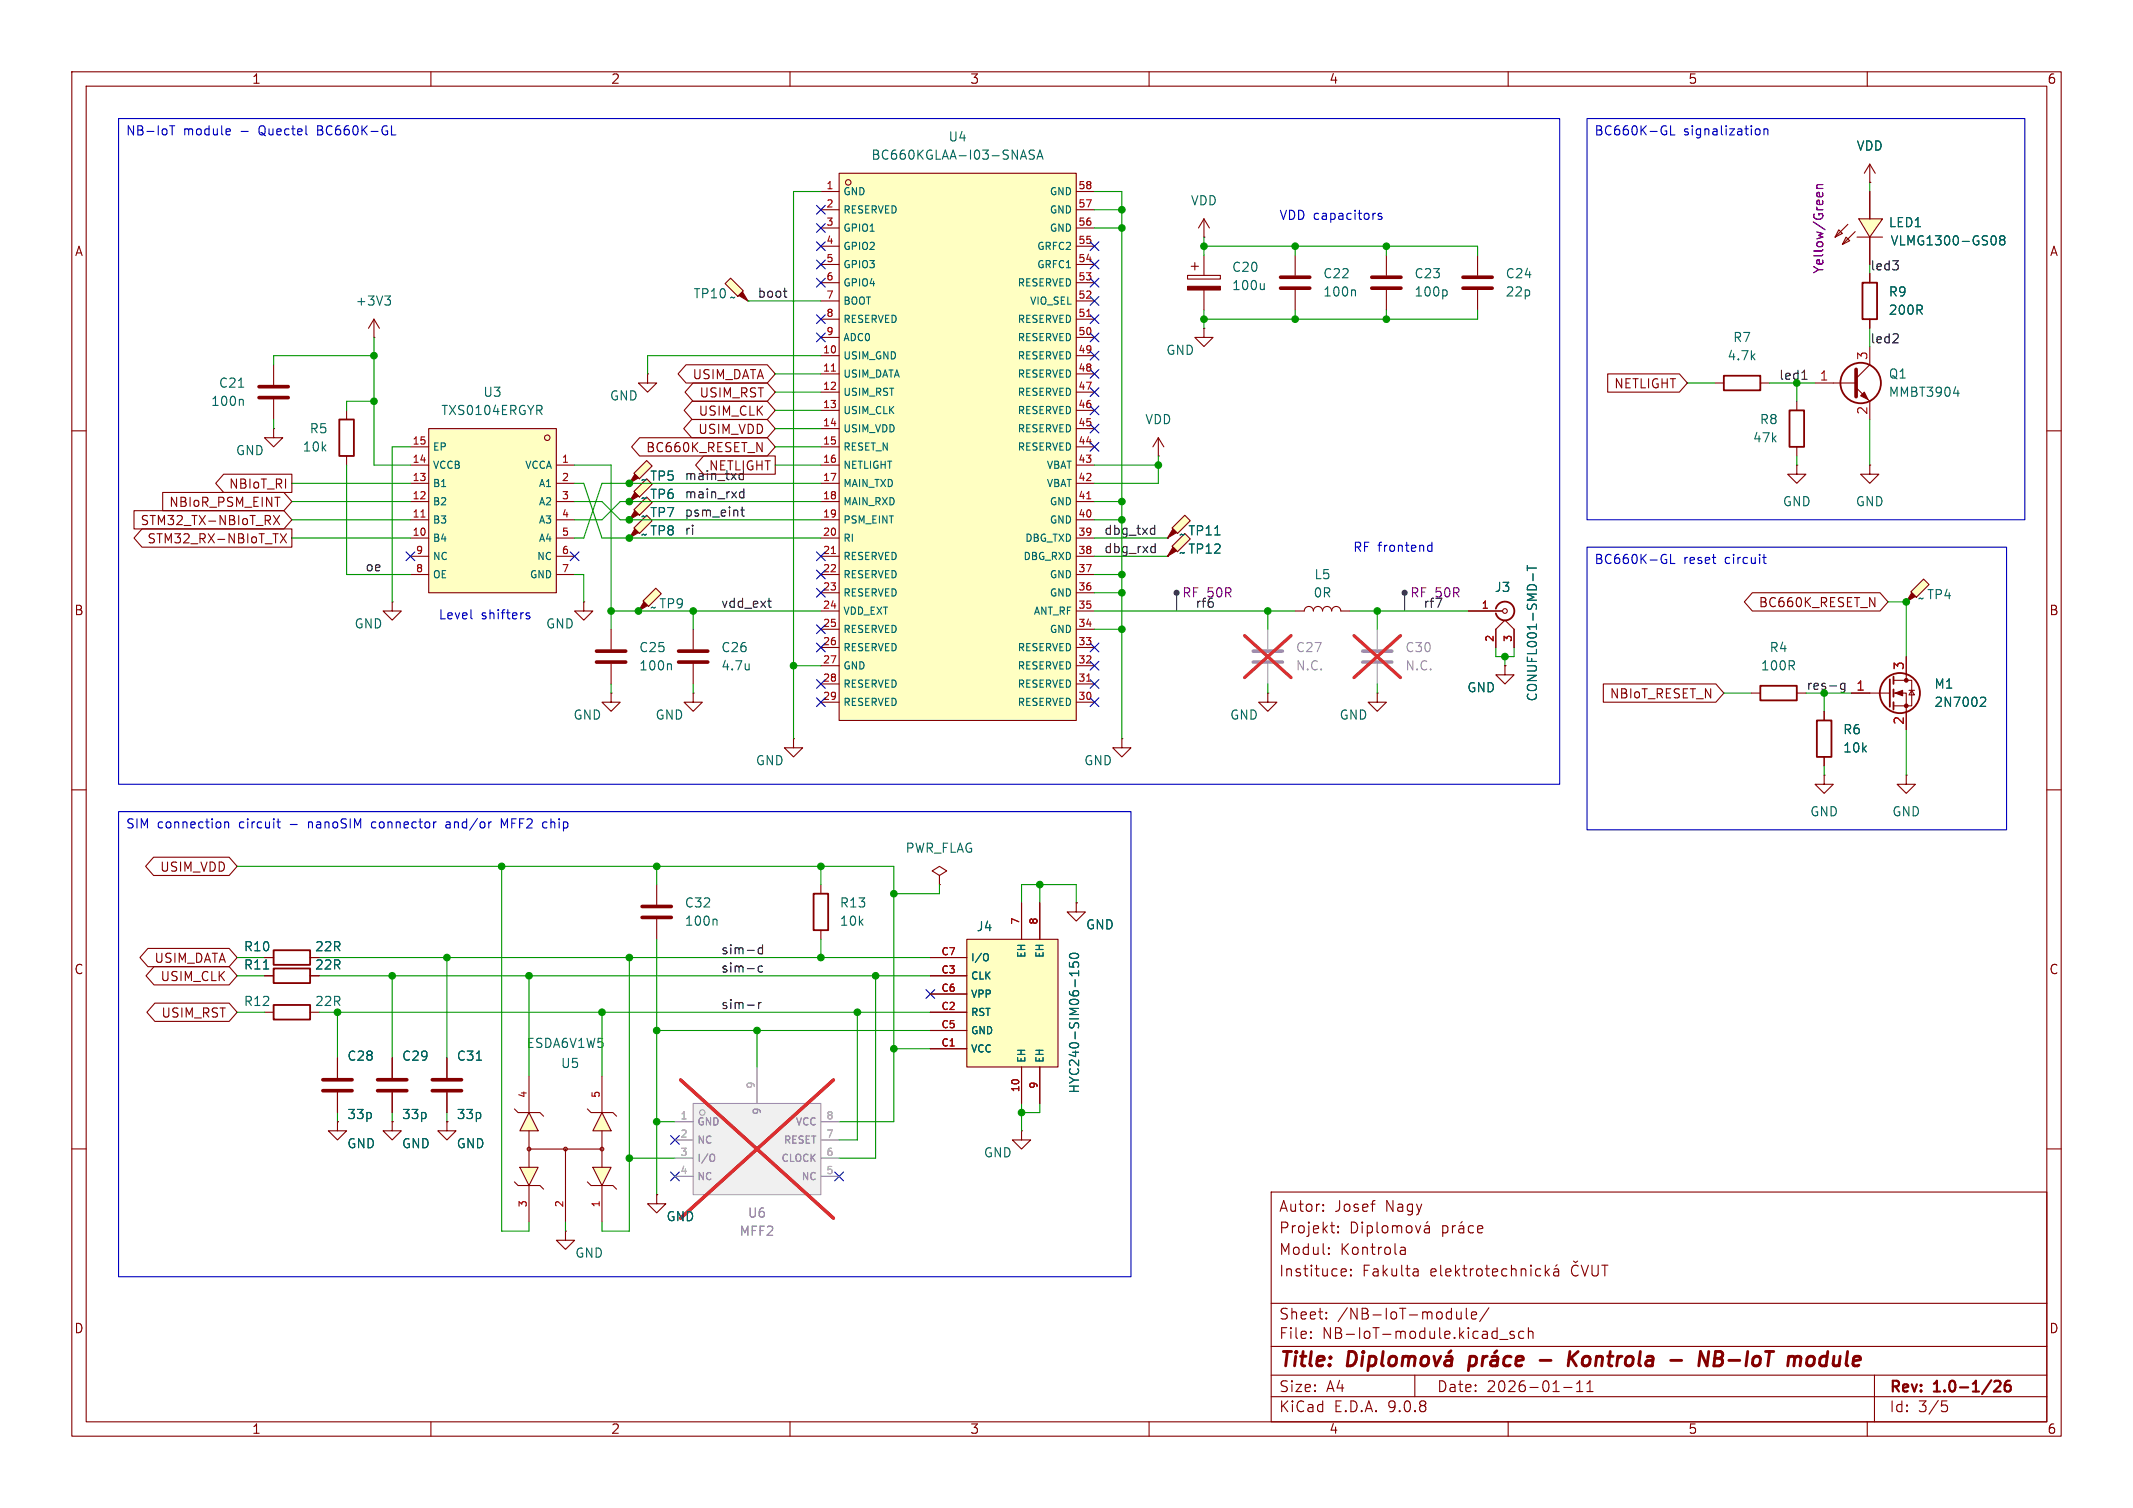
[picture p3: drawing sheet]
<svg xmlns="http://www.w3.org/2000/svg" width="297mm" height="210mm" viewBox="0 0 297 210" stroke-linecap="round" stroke-linejoin="round" font-family="sans-serif">
<defs><g id="words">
<g font-size="2.8" fill="#840000">
<text x="178" y="190.9">Title:</text>
<text x="240.6" y="190.9">NB-IoT</text>
<text x="253.8" y="190.9">module</text>
</g>
<g font-size="2.1" fill="#840000">
<text x="178" y="172">Projekt:</text>
<text x="178" y="169">Autor:</text>
<text x="185.8" y="169">Josef</text>
<text x="193" y="169">Nagy</text>
<text x="178" y="178">Instituce:</text>
<text x="178" y="175">Modul:</text>
<text x="186.6" y="175">Kontrola</text>
<text x="189.7" y="178">Fakulta</text>
<text x="178" y="184">Sheet:</text>
<text x="186.2" y="184">/NB-IoT-module/</text>
<text x="178" y="186.7">File:</text>
<text x="184.1" y="186.7">NB-IoT-module.kicad_sch</text>
<text x="178" y="196.9">KiCad</text>
<text x="178" y="194.1">Size:</text>
<text x="184.7" y="194.1">A4</text>
<text x="185.7" y="196.9">E.D.A.</text>
<text x="193.3" y="196.9">9.0.8</text>
<text x="200" y="194.1">Date:</text>
<text x="207" y="194.1">2026-01-11</text>
<text x="263" y="194.3">Rev:</text>
<text x="263" y="196.9">Id:</text>
<text x="267.1" y="196.9">3/5</text>
<text x="269.4" y="194.3">1.0-1/26</text>
</g>
<g font-size="1.8" fill="#840000">
<text x="35" y="11.9">1</text>
<text x="85" y="11.9">2</text>
<text x="135" y="11.9">3</text>
<text x="185" y="11.9">4</text>
<text x="235" y="11.9">5</text>
<text x="285" y="11.9">6</text>
<text x="10.3" y="35.9">A</text>
<text x="285.3" y="35.9">A</text>
<text x="96.3" y="53">USIM_DATA</text>
<text x="97.2" y="58.1">USIM_CLK</text>
<text x="97.3" y="55.6">USIM_RST</text>
<text x="224.7" y="54.3">NETLIGHT</text>
<text x="89.9" y="63.2">BC660K_RESET_N</text>
<text x="97.1" y="60.6">USIM_VDD</text>
<text x="23.5" y="70.8">NBIoR_PSM_EINT</text>
<text x="31.8" y="68.3">NBIoT_RI</text>
<text x="19.5" y="73.3">STM32_TX-NBIoT_RX</text>
<text x="20.4" y="75.9">STM32_RX-NBIoT_TX</text>
<text x="10.3" y="85.9">B</text>
<text x="244.8" y="84.8">BC660K_RESET_N</text>
<text x="285.3" y="85.9">B</text>
<text x="224.1" y="97.5">NBIoT_RESET_N</text>
<text x="22.2" y="121.6">USIM_VDD</text>
<text x="10.3" y="135.9">C</text>
<text x="21.4" y="134.3">USIM_DATA</text>
<text x="22.3" y="136.8">USIM_CLK</text>
<text x="285.3" y="135.9">C</text>
<text x="22.4" y="141.9">USIM_RST</text>
<text x="10.3" y="185.9">D</text>
<text x="285.3" y="185.9">D</text>
<text x="35" y="199.9">1</text>
<text x="85" y="199.9">2</text>
<text x="135" y="199.9">3</text>
<text x="185" y="199.9">4</text>
<text x="235" y="199.9">5</text>
<text x="285" y="199.9">6</text>
</g>
<g font-size="1.8" fill="#0000c2">
<text x="17.5" y="19.2">NB-IoT</text>
<text x="25.5" y="19.2">module</text>
<text x="36.3" y="19.2">Quectel</text>
<text x="44.6" y="19.2">BC660K-GL</text>
<text x="221.9" y="19.2">BC660K-GL</text>
<text x="234.4" y="19.2">signalization</text>
<text x="178.1" y="30.8">VDD capacitors</text>
<text x="188.3" y="77.1">RF frontend</text>
<text x="221.9" y="78.9">BC660K-GL</text>
<text x="234.4" y="78.9">reset</text>
<text x="240.3" y="78.9">circuit</text>
<text x="61" y="86.5">Level</text>
<text x="67" y="86.5">shifters</text>
<text x="17.5" y="115.7">SIM</text>
<text x="21.9" y="115.7">connection</text>
<text x="33.4" y="115.7">circuit</text>
<text x="43.4" y="115.7">nanoSIM</text>
<text x="52.4" y="115.7">connector</text>
<text x="62.9" y="115.7">and/or</text>
<text x="70.8" y="115.7">MFF2</text>
<text x="76.8" y="115.7">chip</text>
</g>
<g font-size="1.8" fill="#006464">
<text x="121.2" y="22.5">BC660KGLAA-I03-SNASA</text>
<text x="132" y="19.9">U4</text>
<text x="258.4" y="21.2">VDD</text>
<text x="165.7" y="28.8">VDD</text>
<text x="262.9" y="31.9">LED1</text>
<text x="263.2" y="34.4">VLMG1300-GS08</text>
<text x="96.5" y="41.8">TP10</text>
<text x="171.5" y="40.6">100u</text>
<text x="171.5" y="38.1">C20</text>
<text x="184.2" y="41.5">100n</text>
<text x="184.2" y="39">C22</text>
<text x="196.9" y="41.5">100p</text>
<text x="196.9" y="39">C23</text>
<text x="209.6" y="39">C24</text>
<text x="209.6" y="41.5">22p</text>
<text x="262.9" y="41.5">R9</text>
<text x="49.4" y="42.8">+3V3</text>
<text x="101.5" y="42.3">~</text>
<text x="241.2" y="47.9">R7</text>
<text x="262.9" y="44">200R</text>
<text x="162.3" y="49.6">GND</text>
<text x="240.4" y="50.4">4.7k</text>
<text x="262.9" y="52.9">Q1</text>
<text x="29.3" y="56.7">100n</text>
<text x="30.4" y="54.2">C21</text>
<text x="61.3" y="58">TXS0104ERGYR</text>
<text x="67.2" y="55.5">U3</text>
<text x="84.8" y="56">GND</text>
<text x="159.4" y="59.3">VDD</text>
<text x="245" y="59.3">R8</text>
<text x="262.9" y="55.5">MMBT3904</text>
<text x="32.8" y="63.6">GND</text>
<text x="42.1" y="63.1">10k</text>
<text x="43" y="60.6">R5</text>
<text x="244" y="61.8">47k</text>
<text x="89.2" y="67.7">~</text>
<text x="89.2" y="70.2">~</text>
<text x="90.4" y="67.2">TP5</text>
<text x="90.4" y="69.7">TP6</text>
<text x="248.2" y="70.7">GND</text>
<text x="258.3" y="70.7">GND</text>
<text x="89.2" y="72.7">~</text>
<text x="89.2" y="75.3">~</text>
<text x="90.4" y="72.2">TP7</text>
<text x="90.4" y="74.8">TP8</text>
<text x="164.1" y="75.3">~</text>
<text x="164.1" y="77.8">~</text>
<text x="165.4" y="74.8">TP11</text>
<text x="165.4" y="77.3">TP12</text>
<text x="182.8" y="83.4">0R</text>
<text x="182.9" y="80.9">L5</text>
<text x="208" y="82.7">J3</text>
<text x="268.2" y="83.7">TP4</text>
<text x="49.3" y="87.7">GND</text>
<text x="75.9" y="87.7">GND</text>
<text x="90.4" y="85.4">~</text>
<text x="91.7" y="84.9">TP9</text>
<text x="267" y="84.2">~</text>
<text x="88.9" y="93.6">100n</text>
<text x="88.9" y="91">C25</text>
<text x="100.3" y="91">C26</text>
<text x="100.3" y="93.6">4.7u</text>
<text x="245.1" y="93.6">100R</text>
<text x="246.3" y="91">R4</text>
<text x="79.8" y="100.4">GND</text>
<text x="91.2" y="100.4">GND</text>
<text x="171.2" y="100.4">GND</text>
<text x="186.4" y="100.4">GND</text>
<text x="204.2" y="96.6">GND</text>
<text x="214.2" y="97.8" transform="rotate(-90 214.2 97.8)">CONUFL001-SMD-T</text>
<text x="269.2" y="96.1">M1</text>
<text x="269.2" y="98.7">2N7002</text>
<text x="105.2" y="106.8">GND</text>
<text x="150.9" y="106.8">GND</text>
<text x="256.5" y="102.5">R6</text>
<text x="256.5" y="105">10k</text>
<text x="252" y="113.9">GND</text>
<text x="263.4" y="113.9">GND</text>
<text x="126" y="119">PWR_FLAG</text>
<text x="95.3" y="129.1">100n</text>
<text x="95.3" y="126.6">C32</text>
<text x="116.8" y="129.1">10k</text>
<text x="116.8" y="126.6">R13</text>
<text x="135.9" y="129.9">J4</text>
<text x="151.1" y="129.6">GND</text>
<text x="33.9" y="132.7">R10</text>
<text x="33.9" y="135.2">R11</text>
<text x="43.8" y="132.7">22R</text>
<text x="43.8" y="135.2">22R</text>
<text x="33.9" y="140.3">R12</text>
<text x="43.8" y="140.3">22R</text>
<text x="48.3" y="147.9">C28</text>
<text x="55.9" y="147.9">C29</text>
<text x="63.5" y="147.9">C31</text>
<text x="73.2" y="146.2">ESDA6V1W5</text>
<text x="78" y="148.9">U5</text>
<text x="150.5" y="152.4" transform="rotate(-90 150.5 152.4)">HYC240-SIM06-150</text>
<text x="48.3" y="160.1">GND</text>
<text x="48.3" y="156.1">33p</text>
<text x="55.9" y="160.1">GND</text>
<text x="55.9" y="156.1">33p</text>
<text x="63.5" y="160.1">GND</text>
<text x="63.5" y="156.1">33p</text>
<text x="136.9" y="161.4">GND</text>
<text x="92.7" y="170.3">GND</text>
<text x="80" y="175.4">GND</text>
</g>
<g font-size="1.8" fill="#0f0f0f">
<text x="105.4" y="41.6">boot</text>
<text x="260.3" y="47.9">led2</text>
<text x="247.6" y="53">led1</text>
<text x="98.6" y="65.7">NETLIGHT</text>
<text x="95.2" y="67">main_txd</text>
<text x="95.2" y="69.5">main_rxd</text>
<text x="95.2" y="72">psm_eint</text>
<text x="95.2" y="74.6">ri</text>
<text x="153.7" y="74.6">dbg_txd</text>
<text x="153.7" y="77.1">dbg_rxd</text>
<text x="50.8" y="79.7">oe</text>
<text x="196.3" y="83.4">RF 50R</text>
<text x="100.3" y="84.7">vdd_ext</text>
<text x="166.4" y="84.7">rf6</text>
<text x="198.1" y="84.7">rf7</text>
<text x="100.3" y="135.5">sim-c</text>
<text x="100.3" y="133">sim-d</text>
<text x="100.3" y="140.6">sim-r</text>
</g>
<g font-size="1.8" fill="#840084">
<text x="254.1" y="38.2" transform="rotate(-90 254.1 38.2)">Yellow/Green</text>
<text x="164.5" y="83.4">RF 50R</text>
</g>
<g font-size="1.8" fill="#009600">
<text x="260.3" y="37.8">led3</text>
<text x="251.5" y="96.2">res-g</text>
</g>
<g font-size="1.8" fill="#a90000">
<text x="253.3" y="53.1">1</text>
<text x="260.1" y="50.2" transform="rotate(-90 260.1 50.2)">3</text>
<text x="260.1" y="57.9" transform="rotate(-90 260.1 57.9)">2</text>
<text x="265.2" y="93.4" transform="rotate(-90 265.2 93.4)">3</text>
<text x="258.4" y="96.3">1</text>
<text x="265.2" y="101" transform="rotate(-90 265.2 101)">2</text>
</g>
<g font-size="1.8" fill="#989898">
<text x="180.3" y="93.6">N.C.</text>
<text x="180.3" y="91">C27</text>
<text x="195.6" y="93.6">N.C.</text>
<text x="195.6" y="91">C30</text>
<text x="102.9" y="172.3">MFF2</text>
<text x="104" y="169.8">U6</text>
</g>
<g font-size="1.4" fill="#a90000">
<text x="115" y="26.4">1</text>
<text x="115" y="29">2</text>
<text x="150" y="26.4">58</text>
<text x="150" y="29">57</text>
<text x="115" y="31.5">3</text>
<text x="115" y="34">4</text>
<text x="150" y="31.5">56</text>
<text x="150" y="34">55</text>
<text x="115" y="36.6">5</text>
<text x="115" y="39.1">6</text>
<text x="115" y="41.7">7</text>
<text x="150" y="36.6">54</text>
<text x="150" y="39.1">53</text>
<text x="150" y="41.7">52</text>
<text x="115" y="44.2">8</text>
<text x="115" y="46.7">9</text>
<text x="150" y="46.7">50</text>
<text x="150" y="44.2">51</text>
<text x="114.5" y="49.3">10</text>
<text x="114.5" y="51.8">11</text>
<text x="150" y="49.3">49</text>
<text x="150" y="51.8">48</text>
<text x="114.5" y="54.4">12</text>
<text x="114.5" y="56.9">13</text>
<text x="114.5" y="59.4">14</text>
<text x="150" y="54.4">47</text>
<text x="150" y="56.9">46</text>
<text x="150" y="59.4">45</text>
<text x="57.3" y="62">15</text>
<text x="57.3" y="64.5">14</text>
<text x="78.1" y="64.5">1</text>
<text x="114.5" y="62">15</text>
<text x="114.5" y="64.5">16</text>
<text x="150" y="62">44</text>
<text x="150" y="64.5">43</text>
<text x="57.3" y="67.1">13</text>
<text x="57.3" y="69.6">12</text>
<text x="78.1" y="67.1">2</text>
<text x="78.1" y="69.6">3</text>
<text x="114.5" y="67.1">17</text>
<text x="114.5" y="69.6">18</text>
<text x="150" y="67.1">42</text>
<text x="150" y="69.6">41</text>
<text x="57.3" y="72.1">11</text>
<text x="57.3" y="74.7">10</text>
<text x="57.8" y="77.2">9</text>
<text x="78.1" y="72.1">4</text>
<text x="78.1" y="74.7">5</text>
<text x="78.1" y="77.2">6</text>
<text x="114.5" y="72.1">19</text>
<text x="114.5" y="74.7">20</text>
<text x="114.5" y="77.2">21</text>
<text x="150" y="72.1">40</text>
<text x="150" y="74.7">39</text>
<text x="150" y="77.2">38</text>
<text x="57.8" y="79.8">8</text>
<text x="78.1" y="79.8">7</text>
<text x="114.5" y="79.8">22</text>
<text x="114.5" y="82.3">23</text>
<text x="150" y="79.8">37</text>
<text x="150" y="82.3">36</text>
<text x="114.5" y="84.8">24</text>
<text x="114.5" y="87.4">25</text>
<text x="114.5" y="89.9">26</text>
<text x="150" y="84.8">35</text>
<text x="150" y="87.4">34</text>
<text x="150" y="89.9">33</text>
<text x="206.2" y="84.8">1</text>
<text x="208" y="89.5" transform="rotate(-90 208 89.5)">2</text>
<text x="210.6" y="89.5" transform="rotate(-90 210.6 89.5)">3</text>
<text x="114.5" y="92.5">27</text>
<text x="114.5" y="95">28</text>
<text x="150" y="92.5">32</text>
<text x="150" y="95">31</text>
<text x="114.5" y="97.5">29</text>
<text x="150" y="97.5">30</text>
<text x="142" y="128.9" transform="rotate(-90 142 128.9)">7</text>
<text x="144.5" y="128.9" transform="rotate(-90 144.5 128.9)">8</text>
<text x="131" y="133.1">C7</text>
<text x="131" y="135.6">C3</text>
<text x="131" y="138.2">C6</text>
<text x="131" y="140.7">C2</text>
<text x="131" y="143.3">C5</text>
<text x="131" y="145.8">C1</text>
<text x="73.4" y="153" transform="rotate(-90 73.4 153)">4</text>
<text x="83.6" y="153" transform="rotate(-90 83.6 153)">5</text>
<text x="142" y="152.2" transform="rotate(-90 142 152.2)">10</text>
<text x="144.5" y="151.7" transform="rotate(-90 144.5 151.7)">9</text>
<text x="73.4" y="168.2" transform="rotate(-90 73.4 168.2)">3</text>
<text x="78.5" y="168.2" transform="rotate(-90 78.5 168.2)">2</text>
<text x="83.6" y="168.2" transform="rotate(-90 83.6 168.2)">1</text>
</g>
<g font-size="1.4" fill="#006464">
<text x="117.3" y="27.4">GND</text>
<text x="117.3" y="29.9">RESERVED</text>
<text x="146" y="27.4">GND</text>
<text x="146" y="29.9">GND</text>
<text x="117.3" y="32.5">GPIO1</text>
<text x="117.3" y="35">GPIO2</text>
<text x="144.3" y="35">GRFC2</text>
<text x="146" y="32.5">GND</text>
<text x="117.3" y="37.6">GPIO3</text>
<text x="117.3" y="40.1">GPIO4</text>
<text x="141.6" y="40.1">RESERVED</text>
<text x="144.3" y="37.6">GRFC1</text>
<text x="117.3" y="42.6">BOOT</text>
<text x="117.3" y="45.2">RESERVED</text>
<text x="117.3" y="47.7">ADC0</text>
<text x="141.6" y="47.7">RESERVED</text>
<text x="141.6" y="45.2">RESERVED</text>
<text x="143.3" y="42.6">VIO_SEL</text>
<text x="117.3" y="50.3">USIM_GND</text>
<text x="117.3" y="52.8">USIM_DATA</text>
<text x="141.6" y="50.3">RESERVED</text>
<text x="141.6" y="52.8">RESERVED</text>
<text x="117.3" y="55.3">USIM_RST</text>
<text x="117.3" y="57.9">USIM_CLK</text>
<text x="141.6" y="55.3">RESERVED</text>
<text x="141.6" y="57.9">RESERVED</text>
<text x="60.2" y="63">EP</text>
<text x="60.2" y="65.5">VCCB</text>
<text x="73" y="65.5">VCCA</text>
<text x="117.3" y="60.4">USIM_VDD</text>
<text x="117.3" y="63">RESET_N</text>
<text x="117.3" y="65.5">NETLIGHT</text>
<text x="141.6" y="60.4">RESERVED</text>
<text x="141.6" y="63">RESERVED</text>
<text x="145.6" y="65.5">VBAT</text>
<text x="60.2" y="68">B1</text>
<text x="60.2" y="70.6">B2</text>
<text x="74.9" y="68">A1</text>
<text x="74.9" y="70.6">A2</text>
<text x="117.3" y="68">MAIN_TXD</text>
<text x="117.3" y="70.6">MAIN_RXD</text>
<text x="145.6" y="68">VBAT</text>
<text x="146" y="70.6">GND</text>
<text x="60.2" y="73.1">B3</text>
<text x="60.2" y="75.7">B4</text>
<text x="74.9" y="73.1">A3</text>
<text x="74.9" y="75.7">A4</text>
<text x="117.3" y="73.1">PSM_EINT</text>
<text x="117.3" y="75.7">RI</text>
<text x="142.6" y="75.7">DBG_TXD</text>
<text x="146" y="73.1">GND</text>
<text x="60.2" y="78.2">NC</text>
<text x="60.2" y="80.7">OE</text>
<text x="73.7" y="80.7">GND</text>
<text x="74.7" y="78.2">NC</text>
<text x="117.3" y="78.2">RESERVED</text>
<text x="117.3" y="80.7">RESERVED</text>
<text x="117.3" y="83.3">RESERVED</text>
<text x="142.4" y="78.2">DBG_RXD</text>
<text x="146" y="80.7">GND</text>
<text x="146" y="83.3">GND</text>
<text x="117.3" y="85.8">VDD_EXT</text>
<text x="117.3" y="88.4">RESERVED</text>
<text x="143.8" y="85.8">ANT_RF</text>
<text x="146" y="88.4">GND</text>
<text x="117.3" y="90.9">RESERVED</text>
<text x="117.3" y="93.4">GND</text>
<text x="117.3" y="96">RESERVED</text>
<text x="141.6" y="90.9">RESERVED</text>
<text x="141.6" y="93.4">RESERVED</text>
<text x="141.6" y="96">RESERVED</text>
<text x="117.3" y="98.5">RESERVED</text>
<text x="141.6" y="98.5">RESERVED</text>
<text x="135.1" y="134.1">I/O</text>
<text x="135.1" y="136.6">CLK</text>
<text x="143" y="133.5" transform="rotate(-90 143 133.5)">EH</text>
<text x="145.5" y="133.5" transform="rotate(-90 145.5 133.5)">EH</text>
<text x="135.1" y="139.2">VPP</text>
<text x="135.1" y="141.7">RST</text>
<text x="135.1" y="144.2">GND</text>
<text x="135.1" y="146.8">VCC</text>
<text x="143" y="148.1" transform="rotate(-90 143 148.1)">EH</text>
<text x="145.5" y="148.1" transform="rotate(-90 145.5 148.1)">EH</text>
</g>
<g font-size="1.4" fill="#aaa">
<text x="94.6" y="156">1</text>
<text x="105.2" y="151.7" transform="rotate(-90 105.2 151.7)">9</text>
<text x="115" y="156">8</text>
<text x="94.6" y="158.5">2</text>
<text x="94.6" y="161">3</text>
<text x="115" y="158.5">7</text>
<text x="115" y="161">6</text>
<text x="94.6" y="163.6">4</text>
<text x="115" y="163.6">5</text>
</g>
<g font-size="1.4" fill="#989898">
<text x="106.1" y="155.4" transform="rotate(-90 106.1 155.4)">9</text>
<text x="97" y="156.9">GND</text>
<text x="97" y="159.5">NC</text>
<text x="109" y="159.5">RESET</text>
<text x="110.7" y="156.9">VCC</text>
<text x="97" y="162">I/O</text>
<text x="97" y="164.6">NC</text>
<text x="108.7" y="162">CLOCK</text>
<text x="111.5" y="164.6">NC</text>
</g>
</g></defs>
<g fill="none" stroke="#840000" stroke-width=".15">
<path d="M10 10h277v190h-277zM12 12h273v186h-273zM60 10v2M110 10v2M160 10v2M210 10v2M260 10v2M10 60h2M161.3 63.5h.1M161.3 61l-.8 1.2M161.3 61l.8 1.2M161.3 61v2.5"/>
<path d="M285 60h2M10 110h2M265.4 108v1.2h1.3l-1.3 1.3-1.2-1.3h1.2M265.4 108h.1M285 110h2M10 160h2M177 166h108v32h-108zM184.2 168.6v.1M184.2 168.6h.1l-.1 .1M184.2 167.8v.1M184.2 167.8h.1l-.1 .1M185 174.6h.1l-.1 .1"/>
<path d="M185 174.6v.1M185 173.8v.1M185 173.8h.1l-.1 .1M185.2 170.7h.6M185.5 171.6l.3 .1M186.3 171.6h.1l-.1 .1M186.3 171.6h-.1l.1 .1M186.3 170.8v.1M186.3 171.6v.1M186.3 170.8h.1l-.1 .1M186.3 170.8h-.1l.1 .1M186.8 177.6l.2 .1 .4-.1"/>
<path d="M186.8 176.8l.4-.1 .2 .1 .1 .3-.8 .1M188.1 177.6h.1l-.1 .1M188.1 177.6h-.1l.1 .1M188.1 176.8v.1M188.1 177.6v.1M188.1 176.8h.1l-.1 .1M188.1 176.8h-.1l.1 .1M188.2 170.2a.79 .79 0 0 1 .8 .5 .79 .79 0 0 1-.3 .9l-.5 .1zM189.7 170.2v.1M189.7 170.7v1M189.7 170.2l-.1 .1h.1M190.4 170.8l.4-.1 .3 .3v.4l-.1 .2-.2 .1-.4-.1"/>
<path d="M190.4 170.7v1.5M191.7 170.2v1.3l.3 .2M192.6 170.8a.41 .41 0 0 1 .6 .2v.4a.41 .41 0 0 1-.3 .3 .41 .41 0 0 1-.4-.3v-.4zM193.9 170.8a.37 .37 0 0 1 .6 .1M193.9 170.7v1M194.5 170.9l.2-.2 .4 .1 .1 .9M194.5 170.9v.8M195 173.8l.2-.1 .4 .1 .1 .9M195 174.6l.2 .1 .5-.1M195.7 174.1l-.7 .1M196 170.8a.41 .41 0 0 1 .6 .2v.4a.41 .41 0 0 1-.4 .3 .41 .41 0 0 1-.4-.3v-.4zM197 176.7h.2l.3 .2v.8"/>
<path d="M197.1 170.7l.4 1 .3-1M197.5 177.6l-.5 .1M197.5 177.1h-.5M198.4 170.8l.1-.1 .5 .1v.9M198.8 170.1l-.2 .2M199 171.1h-.5a.29 .29 0 0 0-.2 .3 .29 .29 0 0 0 .2 .3l.5-.1M199.2 177.2l.8-.1-.1-.3-.4-.1-.3 .2 .1 .7 .2 .1 .4-.1M200.6 176.2v1.3l.2 .2M200.9 170.8l.4-.1 .3 .3v.4l-.1 .2-.2 .1-.4-.1M200.9 170.7v1.5M201.3 177.2l.7-.1v-.3l-.5-.1-.2 .2 .1 .7 .1 .1 .5-.1M202.2 170.7v1"/>
<path d="M202.7 176.2v1.5M202.7 170.7l-.3 .1-.2 .2M202.8 177.1l.4 .6M203.2 170.8l.1-.1 .4 .1 .1 .9M203.2 176.7l-.5 .6M203.6 170.1l-.2 .2M203.7 176.7h.5M203.8 171.1h-.5a.29 .29 0 0 0-.2 .3 .29 .29 0 0 0 .2 .3l.5-.1M203.9 176.2v1.3l.1 .1 .2 .1M204.7 176.7v1M205.2 176.7l-.3 .1-.2 .2M205.2 170.8l-.5-.1-.2 .3v.4l.1 .2 .1 .1 .5-.1"/>
<path d="M205.7 176.8a.41 .41 0 0 1 .4-.1 .41 .41 0 0 1 .3 .3v.4a.41 .41 0 0 1-.4 .3 .41 .41 0 0 1-.4-.3zM205.7 171.2l.8-.1-.1-.3-.4-.1-.3 .2 .1 .7 .2 .1 .4-.1M206.8 176.7h.6M207 176.2v1.3l.1 .1 .3 .1M207.8 177.2l.7-.1v-.3l-.5-.1-.2 .2 .1 .7 .1 .1 .5-.1M209.8 176.8l-.4-.1-.3 .3v.4l.1 .2 .2 .1 .4-.1M210.5 176.8a.37 .37 0 0 1 .6 .1v.8M210.5 176.2v1.5M211.8 176.8a.37 .37 0 0 1 .7 .1v.8M211.8 176.7v1M213.2 176.2v.1M213.2 176.7v1"/>
<path d="M213.2 176.2l-.1 .1h.1M214.5 176.8l-.4-.1-.3 .3v.4l.2 .2 .1 .1 .4-.1M215.2 176.2v1.5M215.3 177.1l.4 .6M215.7 176.7l-.5 .6M216.4 176.8l.1-.1 .5 .1v.9M216.8 176.1l-.2 .2M217 177.1h-.5a.29 .29 0 0 0-.2 .3 .29 .29 0 0 0 .2 .3l.5-.1M219.1 175.6l.3 .2 .3-.2M219.7 176.3a.6 .6 0 0 0-.7 0 .6 .6 0 0 0-.2 .8 .56 .56 0 0 0 .3 .5 .56 .56 0 0 0 .6 0M220.2 176.2l.5 1.5 .5-1.5M221.7 176.2v1.2l.3 .3 .4-.1 .1-.2v-1.2"/>
<path d="M223 176.2h.9M223.5 176.2v1.5M285 160h2M60 198v2M110 198v2M160 198v2M177 194.5h108M177 191.5h108M177 187.5h108M177 181.5h108M182.5 186.3h.1l-.1 .1M182.5 186.3v.1"/>
<path d="M182.5 185.5v.1M182.5 185.5h.1l-.1 .1M184.7 183.6v.1M184.7 183.6h-.1l.1 .1M184.7 182.8v.1M184.7 182.8h-.1l.1 .1M197 191.5v3M202.8 182.7l.1 .9a.41 .41 0 0 0 .6 0M203.5 182.7v1M204.2 182.2v1.3l.2 .2M204.9 183.2l.7-.1-.1-.3-.4-.1-.2 .2 .1 .7 .1 .1 .4-.1M207.3 182.1l-1.3 2"/>
<path d="M208.8 186.5h1.2M210 198v2M210.8 185.5l-.3-.1-.3 .2 .1 .2 .5 .2 .1 .1-.1 .2-.1 .1-.5-.1M212.2 185.5l-.5-.1-.2 .3v.4l.1 .2 .1 .1 .5-.1M212.8 185.5a.37 .37 0 0 1 .7 .1v.8M212.8 184.9v1.5M217.7 193.2h1.2M219.5 193.8h.9M219.5 192.7l.5-.4v1.5M221 193.8h.8M221 192.7l.4-.4v1.5M260 198v2"/>
<path d="M261 191.5v6.5M270.4 195.1h.7M270.5 195.7h.4l.3 .3v.3l-.2 .2-.5 .1"/>
</g>
<path d="M277.7 192.4l.2-.1 .5 .1a.41 .41 0 0 1 .1 .5l-.9 .9h1M279.8 192.3a.59 .59 0 0 0-.7 .6v.6l.2 .2 .4 .1 .2-.2 .1-.5-.2-.2h-.4l-.3 .2" fill="none" stroke="#840000" stroke-width=".3"/>
<g fill="none" stroke="#840000" stroke-width=".4">
<path d="M187.8 188.2h.5a.97 .97 0 0 1 .4 1.5 .9 .9 0 0 1-1.1 .5zM189.8 188.9l-.2 1.3M189.8 188.2v.2M189.8 188.2l-.1 .1 .1 .1M189.8 188.2l.1 .1-.1 .1M190.7 189l.2-.1 .6 .1 .1 .3-.1 .5a.66 .66 0 0 1-.9 .3M190.7 188.9l-.2 2M192.6 188.2l-.2 1.7 .1 .2 .1 .1M193.5 189.1a.52 .52 0 0 1 .6-.2 .52 .52 0 0 1 .4 .4l-.1 .5a.55 .55 0 0 1-.5 .4 .55 .55 0 0 1-.6-.4zM195.3 189.1a.49 .49 0 0 1 .9 .1M195.4 188.9l-.2 1.3M196.2 189.2a.5 .5 0 0 1 .8-.2l.1 .2-.2 1"/>
<path d="M196.2 189.2l-.1 1M198 189.1a.52 .52 0 0 1 .5-.2 .52 .52 0 0 1 .4 .4v.5a.55 .55 0 0 1-.6 .4 .55 .55 0 0 1-.5-.4zM199.7 188.9l.3 1.3 .6-1.3M201.4 189l.2-.1 .5 .1 .1 .2-.1 1M202 188.1l-.3 .3M202.2 189.4h-.7a.4 .4 0 0 0-.3 .4 .4 .4 0 0 0 .2 .4l.7-.1M204.7 189l.2-.1 .6 .1 .1 .3-.1 .5a.66 .66 0 0 1-.9 .3M204.7 188.9l-.2 2M206.5 188.9l-.2 1.3M207.1 188.9a.59 .59 0 0 0-.6 .4M207.7 189l.2-.1 .6 .1 .1 .2-.2 1M208.4 188.1l-.3 .3"/>
<path d="M208.6 189.4h-.7a.4 .4 0 0 0-.4 .4 .4 .4 0 0 0 .3 .4l.7-.1M210.4 189a.66 .66 0 0 0-1 .3l-.1 .5 .2 .3 .2 .1 .6-.1M211.1 189.5l1-.1-.1-.4-.2-.1-.5 .1-.2 .2v.7v.2l.2 .1 .6-.1M214.4 189.4h1.6M218.6 188.2l-.3 2M218.8 189.1l.7 1.1M219.7 188.2l-1.2 1.2M220.5 189.1a.52 .52 0 0 1 .5-.2 .52 .52 0 0 1 .4 .4l-.1 .5a.55 .55 0 0 1-.5 .4 .55 .55 0 0 1-.5-.4zM222.3 189.1a.49 .49 0 0 1 .8 .1l-.1 1M222.3 188.9l-.1 1.3M223.8 188.9h.8M224.2 188.2l-.2 1.7 .1 .2 .3 .1"/>
<path d="M225.3 188.9l-.2 1.3M225.8 188.9a.59 .59 0 0 0-.6 .4M226.5 189.1a.52 .52 0 0 1 .5-.2 .52 .52 0 0 1 .4 .4l-.1 .5a.55 .55 0 0 1-.5 .4 .55 .55 0 0 1-.5-.4zM228.4 188.2l-.2 1.7 .1 .2 .1 .1M229.4 189l.2-.1 .5 .1 .1 .2-.1 1M230.2 189.4h-.7a.4 .4 0 0 0-.3 .4 .4 .4 0 0 0 .2 .4l.7-.1M232.6 189.4h1.6M237.9 188.2l-.2 2-.9-2-.3 2M238.8 189.2h.6M239.9 188.8l-.5 .4M239.9 188.6l-.2-.3-.1-.1h-.7l-.3 2h.8a.53 .53 0 0 0 .4-.5 .53 .53 0 0 0-.4-.5M251.7 189.1a.52 .52 0 0 1 .6-.2 .52 .52 0 0 1 .4 .4l-.1 .5a.55 .55 0 0 1-.5 .4 .55 .55 0 0 1-.6-.4z"/>
</g>
<path d="M101.7 38.7l1.8 1.8-.8 .8-1.7-1.8z" fill="#ffffc2"/>
<path d="M103.4 40.6l.7 1.3-1.2-.8z" fill="#840000" stroke="#840000" stroke-width=".15"/>
<path d="M101.7 38.7l1.8 1.8-.8 .8-1.7-1.8zM104.1 41.9h.1" fill="none" stroke="#840000" stroke-width=".15"/>
<path d="M266.1 82.4l1.7-1.8 .8 .8-1.8 1.8z" fill="#ffffc2"/>
<g fill="#840000" stroke="#840000" stroke-width=".15">
<path d="M266.2 82.6l.5 .5-1.3 .7z"/>
<path d="M165.4 39.9h4.5v.5h-4.5z"/>
<path d="M263.9 96.5l1-.4v.8z"/>
<circle cx="265.4" cy="94.7" r=".25"/>
<circle cx="265.4" cy="98.3" r=".25"/>
</g>
<g fill="none" stroke="#840000" stroke-width=".15">
<path d="M165.4 38.4h4.5v.5h-4.5zM165.9 37.1h1M166.4 36.6v1M167.6 35.6v2.8M167.6 40.4v2.8M257.8 96.5h5.3M263.7 94.7h2.5v3.6h-2.5M263.7 96.5h1.7v5.1M265.4 83.8h.1M265.4 91.4v3.3M265.8 96.1h.8M266.1 82.4l1.7-1.8 .8 .8-1.8 1.8z"/>
<path d="M266.2 96.1l.4 .7h-.8zM110.5 102.9v1.2h1.3l-1.3 1.3-1.3-1.3h1.3M110.5 102.9h.1M156.2 102.9v1.2h1.3l-1.3 1.3-1.3-1.3h1.3M156.2 102.9h.1"/>
</g>
<path d="M176 39.5v.8M176 40.2l-.1 .1M275.9 97.1l.5 .1 .1 .3-.1 .1-.7 .8h.8" fill="none" stroke="#006464" stroke-width=".15"/>
<g fill="none" stroke="#840000" stroke-width=".25">
<path d="M263.1 94.6v3.8M263.7 94.2v1.1M263.7 96v1M263.7 97.8v1"/>
<circle cx="264.5" cy="96.5" r="2.79"/>
</g>
<path d="M116.8 24.1h33.1v76.2h-33.1z" fill="#ffffc2"/>
<circle cx="118.1" cy="25.4" r=".38" fill="#ffffc2" stroke="#ffffc2" stroke-width=".14"/>
<g fill="none" stroke="#840000" stroke-width=".15">
<path d="M114.3 26.7h2.5M114.3 29.2h2.5M114.3 31.8h2.5M114.3 34.3h2.5M114.3 36.8h2.5M114.3 39.4h2.5M116.8 24.1h33.1v76.2h-33.1zM149.9 26.7h2.5M149.9 29.2h2.5M149.9 31.8h2.5M149.9 34.3h2.5M149.9 36.8h2.5"/>
<path d="M149.9 39.4h2.5M260.3 25.4h.1M260.3 22.9v2.5M260.3 38.1v1.3M260.3 22.9l-.7 1.2M260.3 22.9l.8 1.2M114.3 41.9h2.5M114.3 44.5h2.5M114.3 47h2.5M114.3 49.5h2.5M114.3 52.1h2.5M114.3 54.6h2.5"/>
<path d="M114.3 57.2h2.5M114.3 59.7h2.5M149.9 41.9h2.5M149.9 44.5h2.5M149.9 47h2.5M149.9 49.5h2.5M149.9 52.1h2.5M149.9 54.6h2.5M149.9 57.2h2.5M149.9 59.7h2.5M252.7 53.3h5.7M258.4 54l1.9 1.9v2.5"/>
<path d="M260.3 48.3v2.5l-1.9 1.9M260.3 44.5v1.2M114.3 62.2h2.5M114.3 64.8h2.5M114.3 67.3h2.5M114.3 69.9h2.5M114.3 72.4h2.5M114.3 74.9h2.5M114.3 77.5h2.5M149.9 62.2h2.5M149.9 64.8h2.5M149.9 67.3h2.5"/>
<path d="M149.9 69.9h2.5M149.9 72.4h2.5M149.9 74.9h2.5M149.9 77.5h2.5M250.2 64.8v1.2h1.3l-1.3 1.3-1.3-1.3h1.3M250.2 64.8h.1M260.3 64.8v1.2h1.3l-1.3 1.3-1.2-1.3h1.2M260.3 64.8h.1M114.3 80h2.5M114.3 82.6h2.5M114.3 85.1h2.5M114.3 87.6h2.5"/>
<path d="M114.3 90.2h2.5M114.3 92.7h2.5M114.3 95.3h2.5M114.3 97.8h2.5M149.9 80h2.5M149.9 82.6h2.5M149.9 85.1h2.5M149.9 87.6h2.5M149.9 90.2h2.5M149.9 92.7h2.5M149.9 95.3h2.5M149.9 97.8h2.5"/>
<path d="M243.8 96.5h1.3M250.2 96.5h1.3M254 99.1v1.2M254 105.4v1.3M91.4 123.2v2.8M91.4 128v2.8"/>
<circle cx="118.1" cy="25.4" r=".38"/>
</g>
<path d="M115.8 51.7h.5M151.3 44.1h.6M115.8 77.1h.5M151.3 69.5h.6M151.3 94.9h.6" fill="none" stroke="#a90000" stroke-width=".15"/>
<path d="M142.2 21.8h.6M142.5 20.9l.4 1.3M144 21l-.5-.1-.1 .1v.4l.5 .2 .1 .3-.2 .3-.5-.1M144.4 22.2l.4-1.3 .4 1.3M144.5 21.8h.6M272 54.8h.8M272.6 54.3v.9M99.7 128l.1 .2v.6" fill="none" stroke="#006464" stroke-width=".15"/>
<path d="M258.4 51.4v3.8M89.4 127.8h4.1M89.4 126.2h4.1" fill="none" stroke="#840000" stroke-width=".51"/>
<g fill="none" stroke="#840000" stroke-width=".25">
<path d="M259.3 39.4h2.1v5.1h-2.1zM245.1 95.5h5.1v2h-5.1zM253 100.3h2v5.1h-2z"/>
<circle cx="259.1" cy="53.3" r="2.82"/>
</g>
<path d="M259.1 55.1l.5-.5 .5 1z" fill="#840000" stroke="#840000" stroke-width=".15"/>
<g fill="#ffffc2">
<path d="M257 33l.6 .5-1.1 .5z"/>
<path d="M256 32l.5 .5-1 .5z"/>
<path d="M258.8 30.5h3.3l-1.8 2.5z"/>
</g>
<g fill="none" stroke="#840000" stroke-width=".15">
<path d="M167.6 33h.1M167.6 30.5l-.7 1.3M167.6 30.5l.8 1.3M167.6 30.5v2.5M180.3 35.6v2.8M193 35.6v2.8M205.7 35.6v2.8M256 32l.5 .5-1 .5zM257 33l.6 .5-1.1 .5zM257.3 31.2l-1.8 1.8M258.3 32.3l-1.8 1.7M258.6 33h3.5"/>
<path d="M258.8 30.5h3.3l-1.8 2.5zM260.3 26.7v3.8M260.3 33v3.8M48.3 57.2v1.2M90.2 52.1v1.2h1.2l-1.2 1.3-1.3-1.3h1.3M90.2 52.1h.1M180.3 40.4v2.8M193 40.4v2.8M205.7 40.4v2.8M238.8 53.3h1.2M245.1 53.3h1.3M250.2 55.9v1.3"/>
<path d="M48.3 63.5v1.3M250.2 62.2v1.3M85.1 96.5v1.3h1.3l-1.3 1.3-1.3-1.3h1.3M85.1 96.5h.1M36.8 133.4h1.3M43.2 133.4h1.2M114.3 123.2v1.3M114.3 129.5v1.3M130.8 121.9l1-.6-1-.6-1 .6 1 .6v1.3M130.8 123.2h.1M149.9 125.7v1.3h-1.3l1.3 1.3 1.2-1.3h-1.2M149.9 125.7h.1"/>
<path d="M47 147.3v2.8M47 152.1v2.8M54.6 147.3v2.8M54.6 152.1v2.8M62.2 156.2v1.3h-1.2l1.2 1.3 1.3-1.3h-1.3M62.2 156.2h.1M142.2 157.5v1.3h1.3l-1.3 1.2-1.2-1.2h1.2M142.2 157.5h.1"/>
</g>
<path d="M277.6 32.8a.79 .79 0 0 1 0 1.3M278.7 33.4l-.3-.3 .3-.3h.2l.3 .3-.3 .3M278.7 33.4l-.3 .2 .1 .4 .2 .1 .3-.1 .2-.1v-.3l-.3-.2M278.7 33.4h.2M188.6 40.4l.1 .2v.6M201.3 40.4l.2 .2v.4l-.2 .2" fill="none" stroke="#006464" stroke-width=".15"/>
<path d="M253 27.2v-.3l.3-.1 .1 .6M253 26.2h.8M253.8 26.9v.3M253.8 25.7l-.8 .1v.3l.1 .1" fill="none" stroke="#840084" stroke-width=".15"/>
<path d="M47.2 58.4h2.1v5.1h-2.1zM240 52.3h5.1v2.1h-5.1zM249.2 57.2h2v5h-2zM38.1 132.3h5.1v2.1h-5.1zM113.3 124.5h2v5h-2z" fill="none" stroke="#840000" stroke-width=".25"/>
<path d="M178.3 38.6h4.1M191 38.6h4.1M203.7 38.6h4.1M178.3 40.1h4.1M191 40.1h4.1M203.7 40.1h4.1M45 150.4h4M45 151.9h4M52.6 150.4h4M52.6 151.9h4" fill="none" stroke="#840000" stroke-width=".51"/>
<path d="M163.2 73.5l1.8-1.7 .7 .7-1.7 1.8z" fill="#ffffc2"/>
<path d="M163.3 73.7l.5 .5-1.2 .7z" fill="#840000" stroke="#840000" stroke-width=".15"/>
<path d="M162.6 74.9h.1M163.2 73.5l1.8-1.7 .7 .7-1.7 1.8z" fill="none" stroke="#840000" stroke-width=".15"/>
<path d="M169.2 74.5h.7" fill="none" stroke="#006464" stroke-width=".15"/>
<path d="M163.2 76.1l1.8-1.8 .7 .8-1.7 1.7z" fill="#ffffc2"/>
<path d="M163.3 76.2l.5 .5-1.2 .8z" fill="#840000" stroke="#840000" stroke-width=".15"/>
<g fill="none" stroke="#840000" stroke-width=".15">
<path d="M38.1 59.7v1.3h1.3l-1.3 1.2-1.3-1.2h1.3M38.1 59.7h.1M52.1 47h.1M52.1 44.5l-.8 1.2M52.1 44.5l.7 1.2M52.1 44.5v2.5M162.6 77.5h.1M163.2 76.1l1.8-1.8 .7 .8-1.7 1.7zM85.1 87.6v2.8M85.1 92.5v2.8M96.5 96.5v1.3h1.3l-1.3 1.3-1.3-1.3h1.3M96.5 96.5h.1"/>
<path d="M96.5 87.6v2.8M96.5 92.5v2.8M176.5 96.5v1.3h1.3l-1.3 1.3-1.2-1.3h1.2M176.5 96.5h.1M180.3 85.1h1.3a.64 .64 0 0 1 .6-.6 .64 .64 0 0 1 .7 .6 .64 .64 0 0 1 .6-.6 .64 .64 0 0 1 .6 .6 .64 .64 0 0 1 .7-.6 .64 .64 0 0 1 .6 .6 .64 .64 0 0 1 .7-.6 .64 .64 0 0 1 .6 .6h1.3M47 156.2v1.3h-1.3l1.3 1.3 1.3-1.3h-1.3M47 156.2h.1M54.6 156.2v1.3h-1.3l1.3 1.3 1.3-1.3h-1.3M54.6 156.2h.1"/>
</g>
<path d="M53.6 41.2h.8l-.5 .5M54.1 41.7l.3 .2v.3l-.3 .3M93.3 92.4l.2 .2v.7M104.3 92.4v.9M104.3 93.2h.1" fill="none" stroke="#006464" stroke-width=".15"/>
<path d="M83.1 90.7h4M83.1 92.2h4M94.5 90.7h4.1M94.5 92.2h4.1" fill="none" stroke="#840000" stroke-width=".51"/>
<path d="M174.5 90.7h4.1M174.5 92.2h4.1" fill="none" stroke="#a1a1a1" stroke-width=".51"/>
<path d="M176.5 87.6v2.8M176.5 92.5v2.8" fill="none" stroke="#a1a1a1" stroke-width=".15"/>
<path d="M173.3 88.5l6.5 5.9M179.8 88.5l-6.5 5.9" fill="none" stroke="#e12e31" stroke-width=".46"/>
<path d="M89.5 83.7l1.8-1.8 .8 .8-1.8 1.8z" fill="#ffffc2"/>
<path d="M89.7 83.8l.5 .5-1.3 .8z" fill="#840000" stroke="#840000" stroke-width=".15"/>
<path d="M81.3 83.8v1.3h1.2l-1.2 1.3-1.3-1.3h1.3M81.3 83.8h.1M88.9 85.1h.1M89.5 83.7l1.8-1.8 .8 .8-1.8 1.8z" fill="none" stroke="#840000" stroke-width=".15"/>
<path d="M59.7 59.7h17.8v22.9h-17.8z" fill="#ffffc2"/>
<circle cx="76.2" cy="61" r=".38" fill="#ffffc2" stroke="#ffffc2" stroke-width=".14"/>
<g fill="none" stroke="#840000" stroke-width=".15">
<path d="M59.7 59.7h17.8v22.9h-17.8zM167.6 45.7v1.3h1.3l-1.3 1.3-1.2-1.3h1.2M167.6 45.7h.1M57.1 64.8h2.6M57.1 67.3h2.6M57.1 69.9h2.6M57.1 72.4h2.6M57.1 74.9h2.6M57.1 77.5h2.6M57.1 62.2h2.6M77.5 64.8h2.5M77.5 67.3h2.5"/>
<path d="M77.5 69.9h2.5M77.5 72.4h2.5M77.5 74.9h2.5M77.5 77.5h2.5M54.6 83.8v1.3h1.3l-1.3 1.3-1.3-1.3h1.3M54.6 83.8h.1M57.1 80h2.6M77.5 80h2.5"/>
<circle cx="76.2" cy="61" r=".38"/>
</g>
<path d="M58.6 72h.6" fill="none" stroke="#a90000" stroke-width=".15"/>
<path d="M134.6 130.8h12.7v17.8h-12.7z" fill="#ffffc2"/>
<path d="M129.5 133.4h5.1M129.5 135.9h5.1M129.5 138.4h5.1M134.6 130.8h12.7v17.8h-12.7zM142.2 125.7v5.1M144.8 125.7v5.1M129.5 141h5.1M129.5 143.5h5.1M129.5 146.1h5.1M142.2 148.6v5.1M144.8 148.6v5.1" fill="none" stroke="#840000" stroke-width=".15"/>
<path d="M137.4 132.8l.1 .1a.64 .64 0 0 1-.1 .9M148.9 134v.6l.6 .1-.1-.2 .1-.4 .1-.1h.5l.1 .2v.3l-.1 .2M149 132.9a.84 .84 0 0 1 1.2 .2v.1a.79 .79 0 0 1-1.3 0zM150.2 135.2v.7M150.2 135.5h-1.3l.4 .4" fill="none" stroke="#006464" stroke-width=".15"/>
<path d="M96.5 153.7h17.8v12.7h-17.8z" fill="#f0f0f0"/>
<circle cx="97.8" cy="154.9" r=".38" fill="#f0f0f0" stroke="#f0f0f0" stroke-width=".14"/>
<g fill="none" stroke="#a1a1a1" stroke-width=".15">
<path d="M191.8 87.6v2.8M191.8 92.5v2.8M94 156.2h2.5M94 158.8h2.5M96.5 153.7h17.8v12.7h-17.8zM105.4 148.6v5.1M114.3 156.2h2.5M114.3 158.8h2.5M94 161.3h2.5M94 163.8h2.5M114.3 161.3h2.5M114.3 163.8h2.5"/>
<circle cx="97.8" cy="154.9" r=".38"/>
</g>
<path d="M99.3 160.7l.1 .1a.64 .64 0 0 1-.1 .9" fill="none" stroke="#989898" stroke-width=".15"/>
<path d="M188.5 88.5l6.5 5.9M195 88.5l-6.5 5.9M94.8 150.4l21.3 19.2M116.1 150.4l-21.3 19.2" fill="none" stroke="#e12e31" stroke-width=".46"/>
<path d="M208.3 84.8a1.31 1.31 0 0 1 2-.8 1.31 1.31 0 0 1 0 2.2 1.31 1.31 0 0 1-2-.8M38.1 134.9h5.1v2h-5.1zM38.1 140h5.1v2h-5.1z" fill="none" stroke="#840000" stroke-width=".25"/>
<g fill="none" stroke="#840000" stroke-width=".15">
<path d="M191.8 96.5v1.3h1.2l-1.2 1.3-1.3-1.3h1.3M191.8 96.5h.1M204.5 85.1h4.7M208.3 90.2v-2.6l1.2-1.2 1.3 1.2v2.6M209.5 92.7v1.3h1.3l-1.3 1.3-1.2-1.3h1.2M209.5 92.7h.1M254 108v1.2h1.3l-1.3 1.3-1.3-1.3h1.3M254 108h.1M36.8 135.9h1.3M43.2 135.9h1.2M36.8 141h1.3M43.2 141h1.2"/>
<path d="M62.2 147.3v2.8M62.2 152.1v2.8"/>
<circle cx="209.5" cy="85.1" r=".33"/>
</g>
<path d="M212.7 78.7v.8M212.7 79.1h1.2M213.5 79.9v1M36.7 134.9h.7M66.3 147.6h.8" fill="none" stroke="#006464" stroke-width=".15"/>
<path d="M189.7 90.7h4.1M189.7 92.2h4.1" fill="none" stroke="#a1a1a1" stroke-width=".51"/>
<path d="M60.2 150.4h4.1M60.2 151.9h4.1" fill="none" stroke="#840000" stroke-width=".51"/>
<g fill="#ffffc2">
<path d="M82.5 162.6h2.6l-1.3 2.5z"/>
<path d="M72.4 162.6h2.5l-1.2 2.5z"/>
</g>
<g fill="#ffffc2" stroke="#ffffc2" stroke-width=".14">
<circle cx="83.8" cy="160" r=".25"/>
<circle cx="78.7" cy="160" r=".25"/>
<circle cx="73.7" cy="160" r=".25"/>
</g>
<g fill="#ffffc2">
<path d="M83.8 154.9l1.3 2.6h-2.6z"/>
<path d="M73.7 154.9l1.2 2.6h-2.5z"/>
</g>
<g fill="none" stroke="#840000" stroke-width=".15">
<path d="M71.6 154.4l.5 .5h3.1l.5 .5M73.7 154.9l1.2 2.6h-2.5zM73.7 149.9v5M73.7 157.5v5.1M81.8 154.4l.5 .5h3l.6 .5M83.8 154.9l1.3 2.6h-2.6zM83.8 149.9v5M83.8 157.5v5.1M71.6 164.6l.5 .5h3.1l.5 .5M72.4 162.6h2.5l-1.2 2.5zM73.7 160h10.1M73.7 165.1v5.1"/>
<path d="M78.7 171.5v1.2h-1.2l1.2 1.3 1.3-1.3h-1.3M78.7 171.5h.1M78.7 160v10.2M81.8 164.6l.5 .5h3l.6 .5M82.5 162.6h2.6l-1.3 2.5zM83.8 165.1v5.1M91.4 166.4v1.2h-1.2l1.2 1.3 1.3-1.3h-1.3M91.4 166.4h.1"/>
<circle cx="73.7" cy="160" r=".25"/>
<circle cx="78.7" cy="160" r=".25"/>
<circle cx="83.8" cy="160" r=".25"/>
</g>
<path d="M88.3 71l1.7-1.8 .8 .8-1.8 1.8z" fill="#ffffc2"/>
<path d="M88.4 71.1l.5 .5-1.3 .8z" fill="#840000" stroke="#840000" stroke-width=".15"/>
<path d="M87.6 72.4h.1M88.3 71l1.7-1.8 .8 .8-1.8 1.8z" fill="none" stroke="#840000" stroke-width=".15"/>
<path d="M90 71.8l.8 .7-1.8 1.8-.7-.8z" fill="#ffffc2"/>
<path d="M88.4 73.7l.5 .5-1.3 .7z" fill="#840000" stroke="#840000" stroke-width=".15"/>
<path d="M87.6 74.9h.1M90 71.8l.8 .7-1.8 1.8-.7-.8z" fill="none" stroke="#840000" stroke-width=".15"/>
<path d="M88.3 65.9l1.7-1.8 .8 .8-1.8 1.8z" fill="#ffffc2"/>
<path d="M88.4 66l.5 .5-1.3 .8z" fill="#840000" stroke="#840000" stroke-width=".15"/>
<path d="M87.6 67.3h.1M88.3 65.9l1.7-1.8 .8 .8-1.8 1.8z" fill="none" stroke="#840000" stroke-width=".15"/>
<path d="M88.3 68.5l1.7-1.8 .8 .7-1.8 1.8z" fill="#ffffc2"/>
<path d="M88.4 68.6l.5 .5-1.3 .8z" fill="#840000" stroke="#840000" stroke-width=".15"/>
<g fill="none" stroke="#840000" stroke-width=".15">
<path d="M260.3 25.4h.1M260.3 26.7v3.8M260.3 33v3.8M260.3 38.1v1.3M38.1 50.8v2.8M38.1 55.6v2.8M95.5 50.8h11.3l1.1 1.3-1.1 1.2h-11.3l-1.1-1.2zM96.3 58.4h10.5l1.1 1.3-1.1 1.3h-10.5l-1.1-1.3zM96.4 55.9h10.4l1.1 1.3-1.1 1.2h-10.4l-1.1-1.2zM96.5 53.3h10.3l1.1 1.3-1.1 1.3h-10.3l-1.1-1.3zM223.9 52.1h9.9l1.1 1.2-1.1 1.3h-9.9zM260.3 44.5v1.2"/>
<path d="M18.7 71.1h20.8l1.1 1.3-1.1 1.3h-20.8zM19.8 73.7h20.8v2.5h-20.8l-1.1-1.3zM22.7 68.6h16.8l1.1 1.3-1.1 1.2h-16.8zM31.1 66h9.5v2.6h-9.5l-1.1-1.3zM38.1 71.8l.8 1.3M38.9 71.8l-.8 1.3M39 74.3l.9 1.3M39.9 74.3l-.9 1.3M87.6 69.9h.1M87.6 72.4h.1M87.6 74.9h.1M87.6 67.3h.1"/>
<path d="M88.3 68.5l1.7-1.8 .8 .7-1.8 1.8zM89.1 61h17.7l1.1 1.2-1.1 1.3h-17.7l-1.2-1.3zM98 63.5h9.9v2.5h-9.9l-1.1-1.2zM105.4 61.6l.7 1.3v-1.3M162.6 74.9h.1M162.6 77.5h.1M204.5 85.1h4.7M208.3 87.6v2.6M209.5 92.7h.1M210.8 87.6v2.6M223.3 95.2h15.6l1.1 1.3-1.1 1.3h-15.6zM244 82.5h17.8l1.1 1.3-1.1 1.3h-17.8l-1.1-1.3z"/>
<path d="M254 99.1v1.2M257.8 96.5h2.5M260.3 83.2l.8 1.3v-1.3M265.4 91.4v2.6M265.4 99.1v2.5M21.4 119.4h10.5l1.1 1.3-1.1 1.2h-10.5l-1.1-1.2zM254 105.4v1.3M20.6 132.1h11.3l1.1 1.3-1.1 1.2h-11.3l-1.1-1.2zM21.4 134.6h10.5l1.1 1.3-1.1 1.3h-10.5l-1.1-1.3zM21.6 139.7h10.3l1.1 1.3-1.1 1.2h-10.3l-1.1-1.2zM36.8 133.4h1.3M36.8 135.9h1.3"/>
<path d="M43.2 133.4h1.2M43.2 135.9h1.2M129.5 133.4h5.1M129.5 135.9h5.1M129.5 138.4h5.1M142.2 125.7v5.1M144.8 125.7v5.1M149.9 125.7h.1M47 156.2h.1M47 147.3v2.8M47 152.1v2.8M54.6 156.2h.1"/>
<path d="M54.6 147.3v2.8M54.6 152.1v2.8M62.2 156.2h.1M62.2 147.3v2.8M62.2 152.1v2.8M129.5 141h5.1M129.5 143.5h5.1M129.5 146.1h5.1M142.2 148.6v5.1M144.8 148.6v5.1M91.4 166.4h.1"/>
</g>
<path d="M36.1 53.8h4M36.1 55.4h4" fill="none" stroke="#840000" stroke-width=".51"/>
<g fill="none" stroke="#006464" stroke-width=".15">
<path d="M277.6 32.8a.79 .79 0 0 1 0 1.3M278.7 33.4l-.3-.3 .3-.3h.2l.3 .3-.3 .3M278.7 33.4l-.3 .2 .1 .4 .2 .1 .3-.1 .2-.1v-.3l-.3-.2M278.7 33.4h.2M33.2 53.9h.7M33.7 55.6l.2 .2v.7M169.2 74.5h.7M212.7 78.7v.8M212.7 79.1h1.2M213.5 79.9v1M275.9 97.1l.5 .1 .1 .3-.1 .1-.7 .8h.8M36.7 134.9h.7"/>
<path d="M137.4 132.8l.1 .1a.64 .64 0 0 1-.1 .9M148.9 134v.6l.6 .1-.1-.2 .1-.4 .1-.1h.5l.1 .2v.3l-.1 .2M149 132.9a.84 .84 0 0 1 1.2 .2v.1a.79 .79 0 0 1-1.3 0zM150.2 135.2v.7M150.2 135.5h-1.3l.4 .4M66.3 147.6h.8"/>
</g>
<path d="M163.8 82.9v2.2M195.6 82.9v2.2" fill="none" stroke="#484848" stroke-width=".15"/>
<g fill="#484848" stroke="#484848" stroke-width=".14">
<circle cx="163.8" cy="82.6" r=".36"/>
<circle cx="195.6" cy="82.6" r=".36"/>
</g>
<g fill="none" stroke="#0f0f0f" stroke-width=".15">
<path d="M263.5 36.3h.8l-.4 .5M264.2 36.9l.1 .1v.3l-.1 .2M109.1 40.6h.5M109.3 41.3l.3 .1M250.9 52.8h.7M264.2 46.5l.1 .2v.3l-.8 .7h.8M102.9 66.6l.3 .2 .3-.1M103 69.2l.2 .1h.4M103.2 71h.4M103.3 70.6v1.1l.1 .1 .2 .1M103.5 65.5v1.3M103.6 68.1v1.2"/>
<path d="M103.6 68.6l-.4-.1-.2 .1M160.4 73.6h.4M160.5 76.1l.3 .1M160.8 73.1v1.3M160.8 74.4h-.4M160.8 75.7v1.3M160.8 76.9l-.3 .1M106.9 83.7h.5M107.1 84.4v.1l.3 .1M200.8 83.3l-.6 1.3M256.9 95.2v1l-.3 .2h-.3M256.9 95.2h-.4l-.2 .2v.4l.1 .1h.5"/>
<path d="M104.1 140h.9M105.6 139.6v.9M106 139.6l-.2 .1-.2 .2M106.2 134.6l-.4-.1-.2 .3v.3l.1 .2h.5M106.2 132.1l-.4-.1-.2 .2v.4l.1 .2h.5M106.2 131.6v1.2"/>
</g>
<g fill="none" stroke="#009600" stroke-width=".15">
<path d="M114.3 26.7h-3.8v76.2M152.4 26.7h3.8v76.2M152.4 29.2h3.8M152.4 31.8h3.8M167.6 34.3h38.1v1.3M167.6 33v2.6M180.3 34.3v1.3M193 34.3v1.3M260.3 25.4v1.3M38.1 58.4v1.3M52.1 47v17.8h5M52.1 49.5h-14v1.3"/>
<path d="M52.1 55.9h-3.8v1.3M104.1 41.9h10.2M107.9 57.2h6.4M107.9 59.7h6.4M107.9 52.1h6.4M107.9 54.6h6.4M114.3 49.5h-24.1v2.6M167.6 43.2v2.5M180.3 43.2v1.3M193 43.2v1.3M205.7 43.2v1.3h-38.1M234.9 53.3h3.9"/>
<path d="M246.4 53.3h6.3M250.2 53.3v2.6M260.3 45.7v2.6M260.3 58.4v6.4M40.6 67.3h16.5M40.6 72.4h16.5M40.6 69.9h16.5M40.6 74.9h16.5M48.3 64.8v15.2h8.8M57.1 62.2h-2.5v21.6M80 67.3h1.3l2.5 7.6h30.5M80 64.8h5.1v22.8"/>
<path d="M80 69.9h3.8l2.6 2.5h27.9M107.9 64.8h6.4M107.9 62.2h6.4M114.3 67.3h-30.5l-2.5 7.6h-1.3M114.3 69.9h-27.9l-2.6 2.5h-3.8M152.4 64.8h8.9M152.4 72.4h3.8M152.4 69.9h3.8M152.4 77.5h10.2M152.4 74.9h10.2M161.3 63.5v3.8h-8.9M250.2 63.5v1.3"/>
<path d="M80 80h1.3v3.8M85.1 85.1h29.2M85.1 95.3v1.2M96.5 85.1v2.5M96.5 95.3v1.2M110.5 92.7h3.8M152.4 80h3.8M152.4 82.6h3.8M152.4 87.6h3.8M152.4 85.1h27.9M176.5 85.1v2.5M176.5 95.3v1.2"/>
<path d="M188 85.1h16.5M191.8 85.1v2.5M191.8 95.3v1.2M208.3 90.2v1.2h2.5v-1.2M209.5 91.4v1.3M240 96.5h3.8M257.8 96.5h-3.8v2.6M262.9 83.8h2.5v7.6M254 106.7v1.3M265.4 101.6v6.4M33 120.7h91.5v35.5h-7.7M33 135.9h3.8"/>
<path d="M33 133.4h3.8M44.4 135.9h85.1M44.4 133.4h85.1M54.6 135.9v11.4M62.2 133.4v13.9M69.8 120.7v50.8h3.9v-1.3M73.7 135.9v14M87.6 133.4v38.1h-3.8v-1.3M91.4 120.7v2.5M91.4 130.8v35.6M114.3 120.7v2.5M114.3 130.8v2.6"/>
<path d="M121.9 135.9v25.4h-5.1M130.8 123.2v1.3h-6.3M142.2 125.7v-2.5h7.7v2.5M144.8 123.2v2.5M33 141h3.8M44.4 141h85.1M47 141v6.3M47 154.9v1.3M54.6 154.9v1.3M62.2 154.9v1.3M83.8 141v8.9M91.4 156.2h2.6"/>
<path d="M91.4 143.5h38.1M105.4 143.5v5.1M119.4 141v17.8h-2.6M124.5 146.1h5M142.2 153.7v3.8M144.8 153.7v1.2h-2.6M78.7 170.2v1.3M87.6 161.3h6.4"/>
</g>
<g fill="none" stroke="#000084" stroke-width=".15">
<path d="M113.7 38.8l1.2 1.2M113.7 33.7l1.2 1.2M113.7 31.1l1.2 1.3M113.7 36.2l1.2 1.2M113.7 28.6l1.2 1.2M114.9 38.8l-1.2 1.2M114.9 33.7l-1.2 1.2M114.9 31.1l-1.2 1.3M114.9 36.2l-1.2 1.2M114.9 28.6l-1.2 1.2M151.8 33.7l1.2 1.2M151.8 36.2l1.2 1.2"/>
<path d="M151.8 38.8l1.2 1.2M153 33.7l-1.2 1.2M153 38.8l-1.2 1.2M153 36.2l-1.2 1.2M113.7 46.4l1.2 1.2M113.7 43.8l1.2 1.3M114.9 46.4l-1.2 1.2M114.9 43.8l-1.2 1.3M151.8 59.1l1.2 1.2M151.8 41.3l1.2 1.2M151.8 54l1.2 1.2M151.8 51.5l1.2 1.2"/>
<path d="M151.8 56.5l1.2 1.3M151.8 46.4l1.2 1.2M151.8 48.9l1.2 1.2M151.8 43.8l1.2 1.3M153 59.1l-1.2 1.2M153 41.3l-1.2 1.2M153 54l-1.2 1.2M153 43.8l-1.2 1.3M153 51.5l-1.2 1.2M153 56.5l-1.2 1.3M153 46.4l-1.2 1.2M153 48.9l-1.2 1.2"/>
<path d="M56.5 76.9l1.3 1.2M57.8 76.9l-1.3 1.2M79.4 76.9l1.2 1.2M80.6 76.9l-1.2 1.2M113.7 76.9l1.2 1.2M113.7 79.4l1.2 1.2M114.9 79.4l-1.2 1.2M114.9 76.9l-1.2 1.2M151.8 61.6l1.2 1.2M153 61.6l-1.2 1.2M113.7 81.9l1.2 1.3M113.7 97.2l1.2 1.2"/>
<path d="M113.7 94.6l1.2 1.3M113.7 87l1.2 1.2M113.7 89.6l1.2 1.2M114.9 81.9l-1.2 1.3M114.9 89.6l-1.2 1.2M114.9 94.6l-1.2 1.3M114.9 97.2l-1.2 1.2M114.9 87l-1.2 1.2M151.8 92.1l1.2 1.2M151.8 97.2l1.2 1.2M151.8 94.6l1.2 1.3M151.8 89.6l1.2 1.2"/>
<path d="M153 92.1l-1.2 1.2M153 97.2l-1.2 1.2M153 94.6l-1.2 1.3M153 89.6l-1.2 1.2M128.9 137.8l1.2 1.2M130.1 137.8l-1.2 1.2M93.4 158.1l1.2 1.3M94.6 158.1l-1.2 1.3M93.4 163.2l1.2 1.2M94.6 163.2l-1.2 1.2M116.2 163.2l1.2 1.2M117.4 163.2l-1.2 1.2"/>
</g>
<g fill="none" stroke="#0000c2" stroke-width=".15">
<path d="M16.5 16.5h200.7v92.7h-200.7zM23.6 17.5h.7M24 17.5v1.3M31.7 17.9l.3 .1 .1 .2-.6 .2M32 18.7l-.3 .1M33.6 18.3h1M54.5 18.8h.6M221 16.5h60.9v55.9h-60.9zM231.8 18.2h.3l-.1 .5M232.6 17.5v1.3h.6M244.5 18l.3-.1 .3 .3v.3l-.1 .2h-.5M245.6 18.1l.2-.2 .3 .1 .1 .8"/>
<path d="M245.6 17.9v.9M191.4 29.7h.1M192.4 29.8l-.3-.1-.2 .2 .1 .2 .4 .1v.3h-.5M198.8 76.7l.2 .1 .4-.1M199.4 75.5v1.3M199.4 76l-.4-.1-.2 .2M221 76.2h58.4v39.4h-58.4zM231.8 77.9h.3l-.1 .5M232.6 77.2v1.3h.6M245.4 77.6h.5M245.6 77.2v1.1l.1 .1 .2 .1M65.6 86.1l.1 .1"/>
<path d="M73.2 85.6l.6 .3-.2 .3-.4-.1M73.7 85.4l-.3-.1-.2 .2M16.5 113h141v64.8h-141zM31.3 114.5v.8M31.3 114.6l.2-.1h.3v.8M38.5 114.5h.5M38.7 114v1.1l.1 .1 .2 .1M40.4 114.8h1M52 114.5l-.3 .2v.4l.3 .2M62.5 114.5h-.4M62.6 114.8h-.3a.25 .25 0 0 0-.2 .3 .25 .25 0 0 0 .2 .2h.3M70.7 114l-.5 .9-.4-.9v1.3"/>
<path d="M75.8 114.5h.4M76.2 115.2l-.4 .1"/>
</g>
<path d="M253 27.2v-.3l.3-.1 .1 .6M253 26.2h.8M253.8 26.9v.3M253.8 25.7l-.8 .1v.3l.1 .1" fill="none" stroke="#840084" stroke-width=".15"/>
<path d="M94 156.2h2.5M94 158.8h2.5M105.4 148.6v5.1M114.3 156.2h2.5M114.3 158.8h2.5M94 161.3h2.5M94 163.8h2.5M114.3 161.3h2.5M114.3 163.8h2.5" fill="none" stroke="#a1a1a1" stroke-width=".15"/>
<path d="M99.3 160.7l.1 .1a.64 .64 0 0 1-.1 .9" fill="none" stroke="#989898" stroke-width=".15"/>
<path d="M94.8 150.4l21.3 19.2M116.1 150.4l-21.3 19.2" fill="none" stroke="#e12e31" stroke-width=".46"/>
<g fill="#009600" stroke="#009600" stroke-width=".15">
<circle cx="250.2" cy="53.3" r=".46"/>
<circle cx="156.2" cy="80" r=".46"/>
<circle cx="156.2" cy="82.6" r=".46"/>
<circle cx="156.2" cy="87.6" r=".46"/>
<circle cx="176.5" cy="85.1" r=".46"/>
<circle cx="191.8" cy="85.1" r=".46"/>
<circle cx="209.5" cy="91.4" r=".46"/>
<circle cx="167.6" cy="34.3" r=".46"/>
<circle cx="156.2" cy="31.8" r=".46"/>
<circle cx="180.3" cy="34.3" r=".46"/>
<circle cx="193" cy="44.5" r=".46"/>
<circle cx="180.3" cy="44.5" r=".46"/>
<circle cx="193" cy="34.3" r=".46"/>
<circle cx="167.6" cy="44.5" r=".46"/>
<circle cx="161.3" cy="64.8" r=".46"/>
<circle cx="156.2" cy="29.2" r=".46"/>
<circle cx="156.2" cy="72.4" r=".46"/>
<circle cx="156.2" cy="69.9" r=".46"/>
<circle cx="265.4" cy="83.8" r=".46"/>
<circle cx="124.5" cy="124.5" r=".46"/>
<circle cx="124.5" cy="146.1" r=".46"/>
<circle cx="144.8" cy="123.2" r=".46"/>
<circle cx="142.2" cy="154.9" r=".46"/>
<circle cx="121.9" cy="135.9" r=".46"/>
<circle cx="114.3" cy="133.4" r=".46"/>
<circle cx="91.4" cy="143.5" r=".46"/>
<circle cx="73.7" cy="135.9" r=".46"/>
<circle cx="69.8" cy="120.7" r=".46"/>
<circle cx="83.8" cy="141" r=".46"/>
<circle cx="87.6" cy="133.4" r=".46"/>
<circle cx="91.4" cy="120.7" r=".46"/>
<circle cx="54.6" cy="135.9" r=".46"/>
<circle cx="62.2" cy="133.4" r=".46"/>
<circle cx="47" cy="141" r=".46"/>
<circle cx="91.4" cy="156.2" r=".46"/>
<circle cx="87.6" cy="161.3" r=".46"/>
<circle cx="119.4" cy="141" r=".46"/>
<circle cx="105.4" cy="143.5" r=".46"/>
<circle cx="114.3" cy="120.7" r=".46"/>
<circle cx="87.6" cy="67.3" r=".46"/>
<circle cx="87.6" cy="72.4" r=".46"/>
<circle cx="87.6" cy="69.9" r=".46"/>
<circle cx="52.1" cy="55.9" r=".46"/>
<circle cx="87.6" cy="74.9" r=".46"/>
<circle cx="52.1" cy="49.5" r=".46"/>
<circle cx="85.1" cy="85.1" r=".46"/>
<circle cx="110.5" cy="92.7" r=".46"/>
<circle cx="96.5" cy="85.1" r=".46"/>
<circle cx="88.9" cy="85.1" r=".46"/>
</g>
<use href="#words"/>
</svg>
